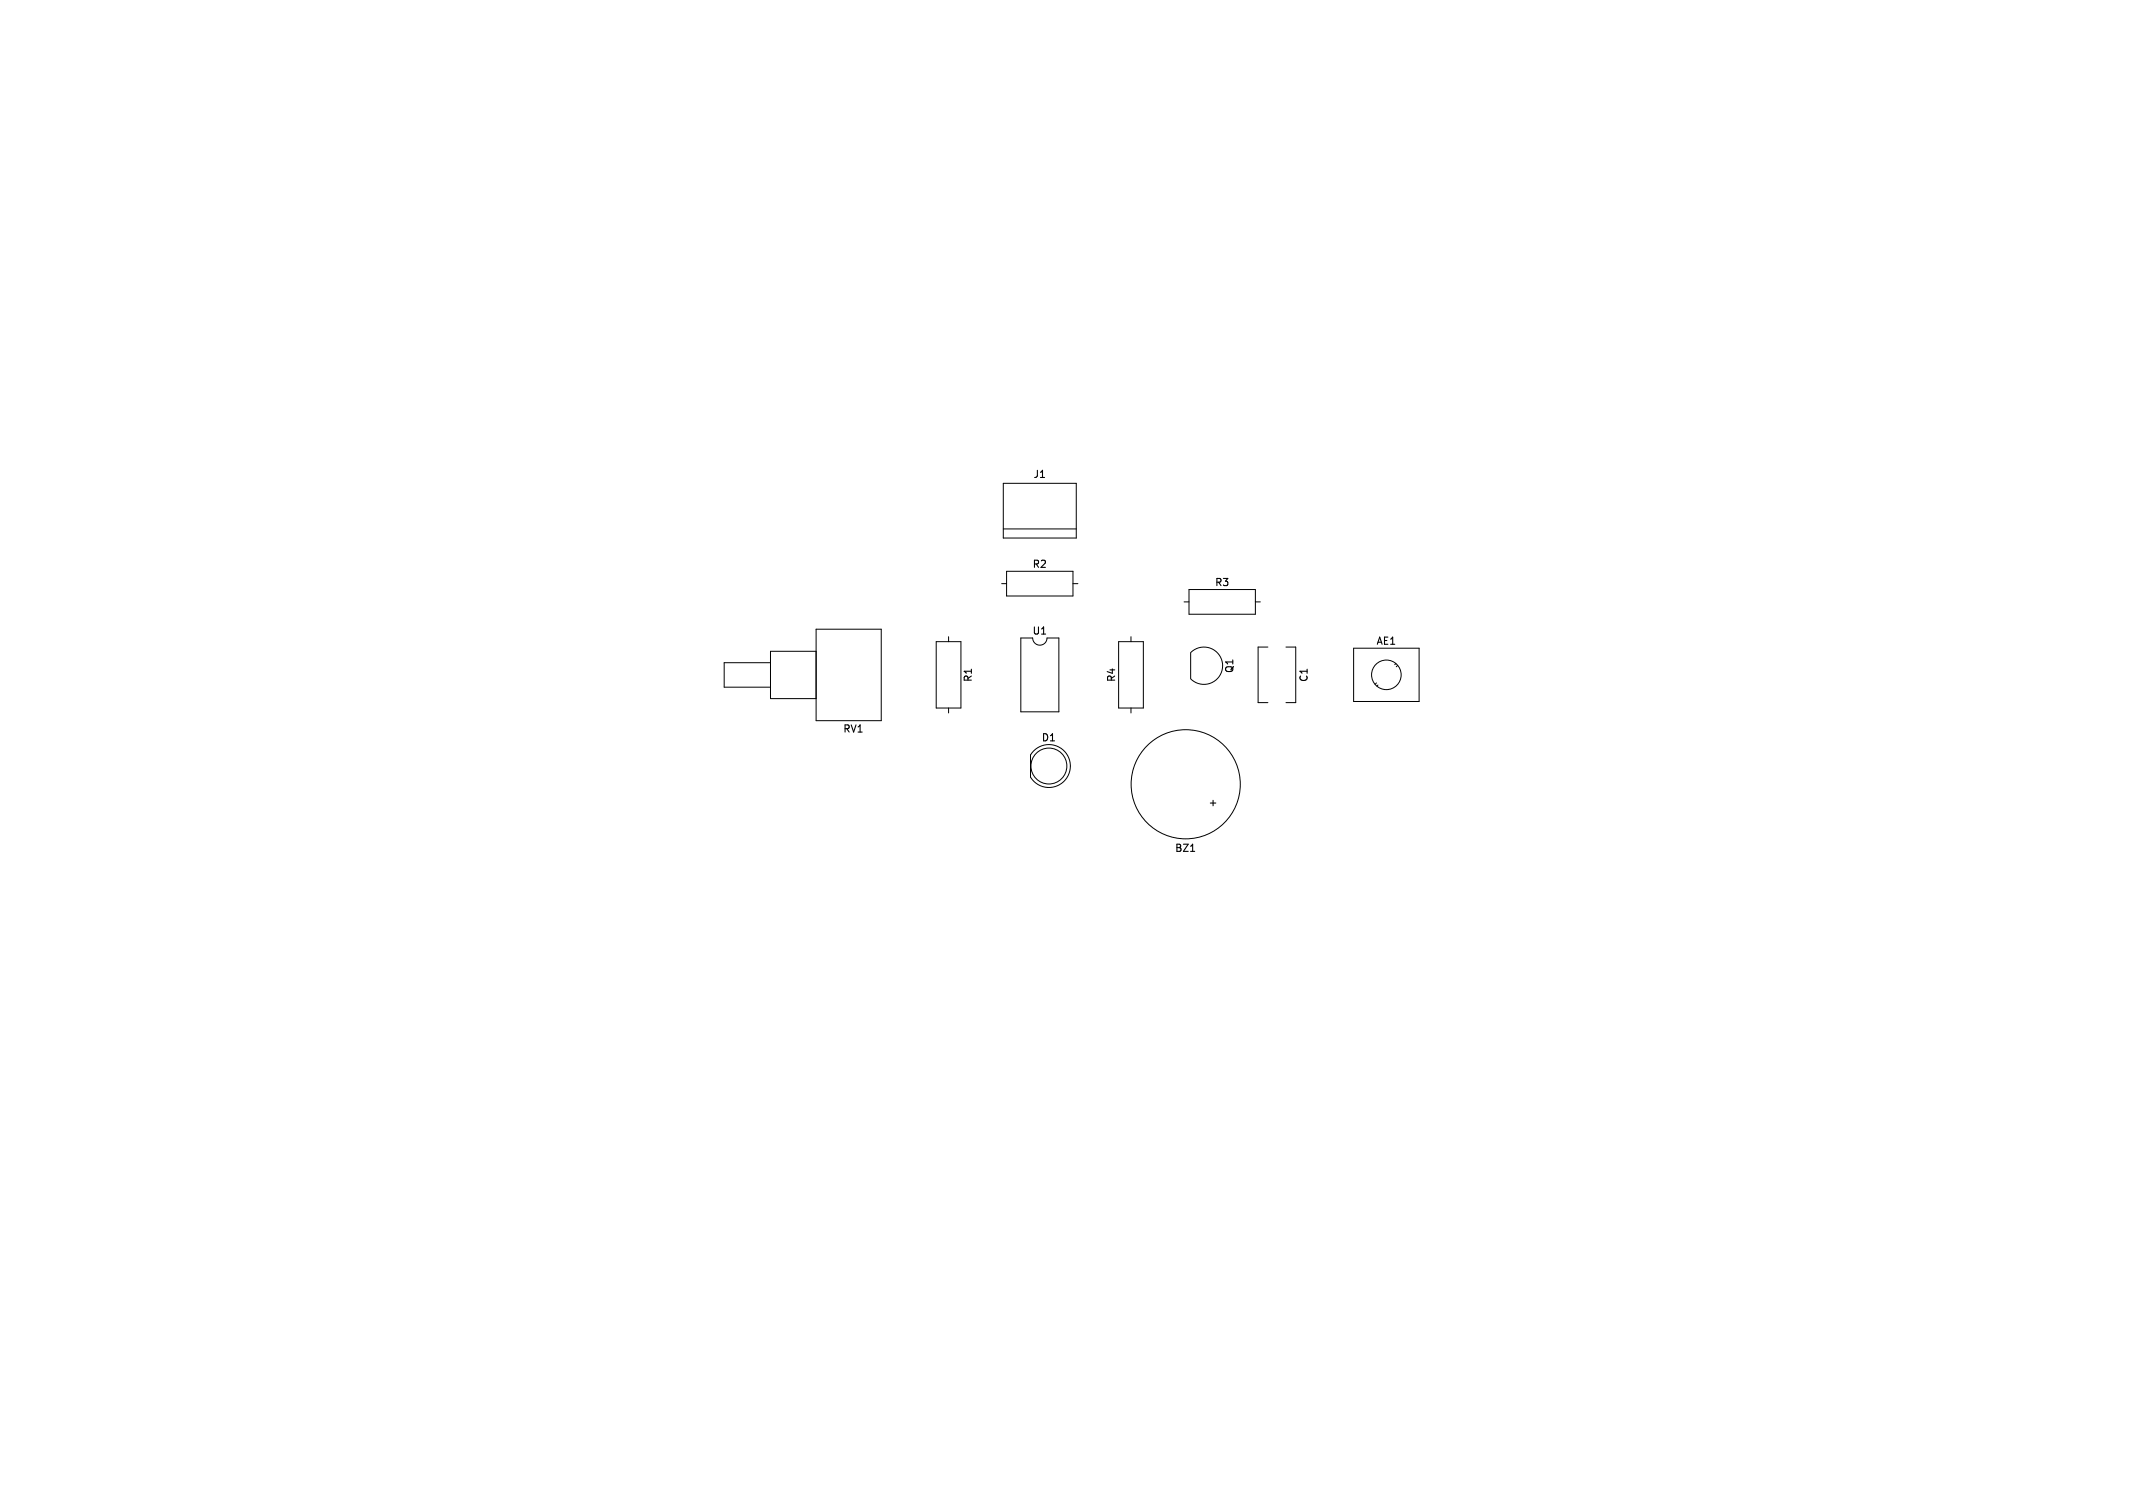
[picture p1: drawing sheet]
<svg xmlns="http://www.w3.org/2000/svg" width="297mm" height="210mm" viewBox="0 0 297 210" stroke-linecap="round" stroke-linejoin="round" font-family="sans-serif">
<defs><g id="words">
<g font-size="1.4">
<text x="143.8" y="66.7">J1</text>
<text x="143.7" y="79.2">R2</text>
<text x="169.1" y="81.8">R3</text>
<text x="143.7" y="88.5">U1</text>
<text x="191.6" y="90">AE1</text>
<text x="135.5" y="95" transform="rotate(-90 135.5 95)">R1</text>
<text x="155.4" y="95" transform="rotate(-90 155.4 95)">R4</text>
<text x="171.9" y="93.8" transform="rotate(-90 171.9 93.8)">Q1</text>
<text x="182.2" y="95" transform="rotate(-90 182.2 95)">C1</text>
<text x="117.3" y="102.2">RV1</text>
<text x="145" y="103.4">D1</text>
<text x="168.2" y="112.4">+</text>
<text x="163.6" y="118.8">BZ1</text>
</g>
</g></defs>
<g fill="none" stroke="#000" stroke-width=".14">
<path d="M139.7 67.3h10.2v7.6h-10.2zM139.7 73.7h10.2M140.2 79.6h9.2v3.4h-9.2zM107.3 92.3h-6.5v3.4h6.5M113.6 87.6h9.1v12.8h-9.1zM113.6 90.7h-6.3v6.6h6.3M130.4 89.4h3.4v9.2h-3.4zM132.1 88.7v.7M132.1 98.6v.7M139.5 81.3h.7M142.1 88.8h1.7a1 1 0 0 0 1 1 1 1 0 0 0 1-1h1.6v10.3h-5.3zM149.4 81.3h.7"/>
<path d="M155.8 89.4h3.4v9.2h-3.4zM157.5 88.7v.7M157.5 98.6v.7M164.9 83.8h.7M165.6 82.1h9.2v3.4h-9.2zM165.8 90.9v3.6M165.8 90.9a2.6 2.6 0 0 1 3.7 0 2.6 2.6 0 0 1 0 3.6 2.6 2.6 0 0 1-3.7 0M174.8 83.8h.7M176.5 90.1h-1.3v7.7h1.3M179.1 90.1h1.3v7.7h-1.3M188.5 90.3h9.1v7.4h-9.1zM191.7 95.1l-.2 .2"/>
<path d="M191.9 95.4l-.2 .1M194.4 92.4l-.2 .2M194.6 92.7l-.2 .2M143.9 104.6a2.99 2.99 0 0 1 4.4 .1 2.99 2.99 0 0 1-.5 4.4 2.99 2.99 0 0 1-4.3-.9v-3.1z"/>
<circle cx="193" cy="94" r="2.06"/>
<circle cx="146" cy="106.7" r="2.5"/>
<circle cx="165.1" cy="109.2" r="7.6"/>
</g>
<use href="#words"/>
</svg>
